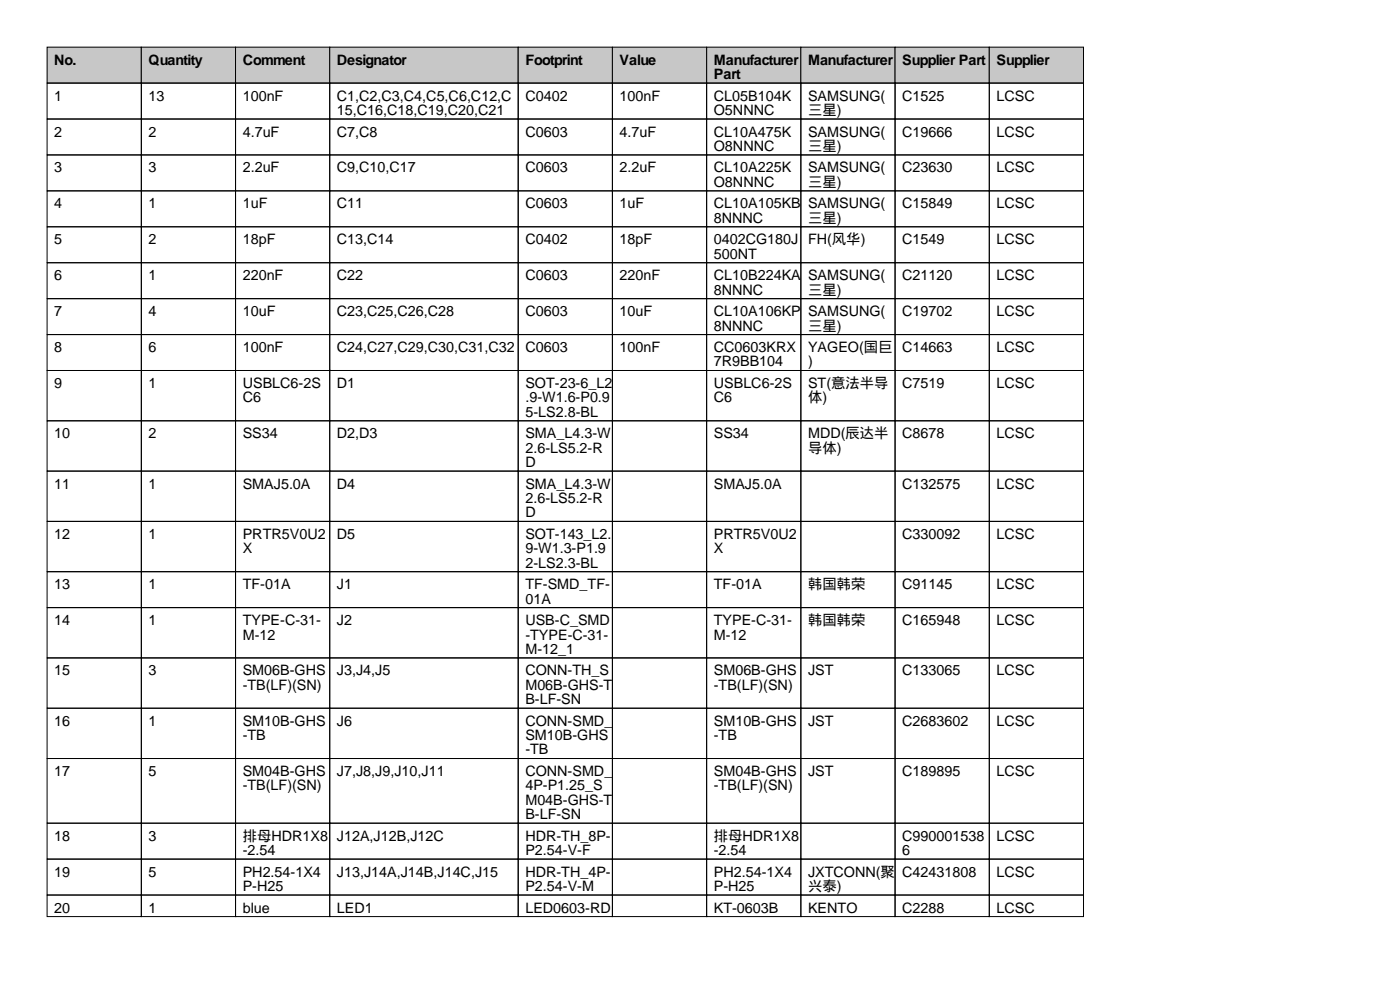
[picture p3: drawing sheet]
<svg xmlns="http://www.w3.org/2000/svg" width="297mm" height="210mm" viewBox="0 0 297 210" stroke-linecap="round" stroke-linejoin="round" font-family="sans-serif">
<defs><g id="words">
<g font-size="3">
<text x="11.5" y="13.7">No.</text>
<text x="31.5" y="13.7">Quantity</text>
<text x="51.5" y="13.7">Comment</text>
<text x="71.5" y="13.7">Designator</text>
<text x="111.5" y="13.7">Footprint</text>
<text x="131.5" y="13.7">Value</text>
<text x="151.5" y="13.7">Manufacturer</text>
<text x="151.5" y="16.8">Part</text>
<text x="171.5" y="13.7">Manufacturer</text>
<text x="191.5" y="13.7">Supplier Part</text>
<text x="211.5" y="13.7">Supplier</text>
<text x="11.5" y="21.3">1</text>
<text x="31.5" y="21.3">13</text>
<text x="51.5" y="21.3">100nF</text>
<text x="71.5" y="21.3">C1,C2,C3,C4,C5,C6,C12,C</text>
<text x="111.5" y="21.3">C0402</text>
<text x="131.5" y="21.3">100nF</text>
<text x="151.5" y="21.3">CL05B104K</text>
<text x="171.5" y="21.3">SAMSUNG(</text>
<text x="191.5" y="21.3">C1525</text>
<text x="211.5" y="21.3">LCSC</text>
<text x="11.5" y="29">2</text>
<text x="31.5" y="29">2</text>
<text x="51.5" y="29">4.7uF</text>
<text x="71.5" y="24.4">15,C16,C18,C19,C20,C21</text>
<text x="71.5" y="29">C7,C8</text>
<text x="111.5" y="29">C0603</text>
<text x="131.5" y="29">4.7uF</text>
<text x="151.5" y="24.4">O5NNNC</text>
<text x="151.5" y="29">CL10A475K</text>
<text x="171.5" y="24.4">三星)</text>
<text x="171.5" y="29">SAMSUNG(</text>
<text x="191.5" y="29">C19666</text>
<text x="211.5" y="29">LCSC</text>
<text x="151.5" y="32">O8NNNC</text>
<text x="171.5" y="32">三星)</text>
<text x="11.5" y="36.6">3</text>
<text x="31.5" y="36.6">3</text>
<text x="51.5" y="36.6">2.2uF</text>
<text x="71.5" y="36.6">C9,C10,C17</text>
<text x="111.5" y="36.6">C0603</text>
<text x="131.5" y="36.6">2.2uF</text>
<text x="151.5" y="36.6">CL10A225K</text>
<text x="151.5" y="39.6">O8NNNC</text>
<text x="171.5" y="36.6">SAMSUNG(</text>
<text x="171.5" y="39.6">三星)</text>
<text x="191.5" y="36.6">C23630</text>
<text x="211.5" y="36.6">LCSC</text>
<text x="11.5" y="44.2">4</text>
<text x="31.5" y="44.2">1</text>
<text x="51.5" y="44.2">1uF</text>
<text x="71.5" y="44.2">C11</text>
<text x="111.5" y="44.2">C0603</text>
<text x="131.5" y="44.2">1uF</text>
<text x="151.5" y="44.2">CL10A105KB</text>
<text x="151.5" y="47.2">8NNNC</text>
<text x="171.5" y="44.2">SAMSUNG(</text>
<text x="171.5" y="47.2">三星)</text>
<text x="191.5" y="44.2">C15849</text>
<text x="211.5" y="44.2">LCSC</text>
<text x="11.5" y="51.8">5</text>
<text x="31.5" y="51.8">2</text>
<text x="51.5" y="51.8">18pF</text>
<text x="71.5" y="51.8">C13,C14</text>
<text x="111.5" y="51.8">C0402</text>
<text x="131.5" y="51.8">18pF</text>
<text x="151.5" y="51.8">0402CG180J</text>
<text x="171.5" y="51.8">FH(风华)</text>
<text x="191.5" y="51.8">C1549</text>
<text x="211.5" y="51.8">LCSC</text>
<text x="11.5" y="59.4">6</text>
<text x="31.5" y="59.4">1</text>
<text x="51.5" y="59.4">220nF</text>
<text x="71.5" y="59.4">C22</text>
<text x="111.5" y="59.4">C0603</text>
<text x="131.5" y="59.4">220nF</text>
<text x="151.5" y="54.9">500NT</text>
<text x="151.5" y="59.4">CL10B224KA</text>
<text x="171.5" y="59.4">SAMSUNG(</text>
<text x="191.5" y="59.4">C21120</text>
<text x="211.5" y="59.4">LCSC</text>
<text x="151.5" y="62.5">8NNNC</text>
<text x="171.5" y="62.5">三星)</text>
<text x="11.5" y="67.1">7</text>
<text x="31.5" y="67.1">4</text>
<text x="51.5" y="67.1">10uF</text>
<text x="71.5" y="67.1">C23,C25,C26,C28</text>
<text x="111.5" y="67.1">C0603</text>
<text x="131.5" y="67.1">10uF</text>
<text x="151.5" y="67.1">CL10A106KP</text>
<text x="151.5" y="70.1">8NNNC</text>
<text x="171.5" y="67.1">SAMSUNG(</text>
<text x="171.5" y="70.1">三星)</text>
<text x="191.5" y="67.1">C19702</text>
<text x="211.5" y="67.1">LCSC</text>
<text x="11.5" y="74.7">8</text>
<text x="31.5" y="74.7">6</text>
<text x="51.5" y="74.7">100nF</text>
<text x="71.5" y="74.7">C24,C27,C29,C30,C31,C32</text>
<text x="111.5" y="74.7">C0603</text>
<text x="131.5" y="74.7">100nF</text>
<text x="151.5" y="74.7">CC0603KRX</text>
<text x="151.5" y="77.7">7R9BB104</text>
<text x="171.5" y="74.7">YAGEO(国巨</text>
<text x="171.5" y="77.7">)</text>
<text x="191.5" y="74.7">C14663</text>
<text x="211.5" y="74.7">LCSC</text>
<text x="11.5" y="82.3">9</text>
<text x="31.5" y="82.3">1</text>
<text x="51.5" y="82.3">USBLC6-2S</text>
<text x="71.5" y="82.3">D1</text>
<text x="111.5" y="82.3">SOT-23-6_L2</text>
<text x="151.5" y="82.3">USBLC6-2S</text>
<text x="171.5" y="82.3">ST(意法半导</text>
<text x="191.5" y="82.3">C7519</text>
<text x="211.5" y="82.3">LCSC</text>
<text x="51.5" y="85.3">C6</text>
<text x="111.5" y="85.3">.9-W1.6-P0.9</text>
<text x="111.5" y="88.4">5-LS2.8-BL</text>
<text x="151.5" y="85.3">C6</text>
<text x="171.5" y="85.3">体)</text>
<text x="11.5" y="93">10</text>
<text x="31.5" y="93">2</text>
<text x="51.5" y="93">SS34</text>
<text x="71.5" y="93">D2,D3</text>
<text x="111.5" y="93">SMA_L4.3-W</text>
<text x="151.5" y="93">SS34</text>
<text x="171.5" y="93">MDD(辰达半</text>
<text x="191.5" y="93">C8678</text>
<text x="211.5" y="93">LCSC</text>
<text x="111.5" y="96">2.6-LS5.2-R</text>
<text x="111.5" y="99.1">D</text>
<text x="171.5" y="96">导体)</text>
<text x="11.5" y="103.6">11</text>
<text x="31.5" y="103.6">1</text>
<text x="51.5" y="103.6">SMAJ5.0A</text>
<text x="71.5" y="103.6">D4</text>
<text x="111.5" y="103.6">SMA_L4.3-W</text>
<text x="111.5" y="106.7">2.6-LS5.2-R</text>
<text x="151.5" y="103.6">SMAJ5.0A</text>
<text x="191.5" y="103.6">C132575</text>
<text x="211.5" y="103.6">LCSC</text>
<text x="111.5" y="109.7">D</text>
<text x="11.5" y="114.3">12</text>
<text x="31.5" y="114.3">1</text>
<text x="51.5" y="114.3">PRTR5V0U2</text>
<text x="51.5" y="117.4">X</text>
<text x="71.5" y="114.3">D5</text>
<text x="111.5" y="114.3">SOT-143_L2.</text>
<text x="111.5" y="117.4">9-W1.3-P1.9</text>
<text x="151.5" y="114.3">PRTR5V0U2</text>
<text x="151.5" y="117.4">X</text>
<text x="191.5" y="114.3">C330092</text>
<text x="211.5" y="114.3">LCSC</text>
<text x="11.5" y="125">13</text>
<text x="31.5" y="125">1</text>
<text x="51.5" y="125">TF-01A</text>
<text x="71.5" y="125">J1</text>
<text x="111.5" y="120.4">2-LS2.3-BL</text>
<text x="111.5" y="125">TF-SMD_TF-</text>
<text x="151.5" y="125">TF-01A</text>
<text x="171.5" y="125">韩国韩荣</text>
<text x="191.5" y="125">C91145</text>
<text x="211.5" y="125">LCSC</text>
<text x="111.5" y="128">01A</text>
<text x="11.5" y="132.6">14</text>
<text x="31.5" y="132.6">1</text>
<text x="51.5" y="132.6">TYPE-C-31-</text>
<text x="51.5" y="135.6">M-12</text>
<text x="71.5" y="132.6">J2</text>
<text x="111.5" y="132.6">USB-C_SMD</text>
<text x="111.5" y="135.6">-TYPE-C-31-</text>
<text x="151.5" y="132.6">TYPE-C-31-</text>
<text x="151.5" y="135.6">M-12</text>
<text x="171.5" y="132.6">韩国韩荣</text>
<text x="191.5" y="132.6">C165948</text>
<text x="211.5" y="132.6">LCSC</text>
<text x="11.5" y="143.3">15</text>
<text x="31.5" y="143.3">3</text>
<text x="51.5" y="143.3">SM06B-GHS</text>
<text x="71.5" y="143.3">J3,J4,J5</text>
<text x="111.5" y="138.7">M-12_1</text>
<text x="111.5" y="143.3">CONN-TH_S</text>
<text x="151.5" y="143.3">SM06B-GHS</text>
<text x="171.5" y="143.3">JST</text>
<text x="191.5" y="143.3">C133065</text>
<text x="211.5" y="143.3">LCSC</text>
<text x="51.5" y="146.3">-TB(LF)(SN)</text>
<text x="111.5" y="146.3">M06B-GHS-T</text>
<text x="111.5" y="149.4">B-LF-SN</text>
<text x="151.5" y="146.3">-TB(LF)(SN)</text>
<text x="11.5" y="153.9">16</text>
<text x="31.5" y="153.9">1</text>
<text x="51.5" y="153.9">SM10B-GHS</text>
<text x="71.5" y="153.9">J6</text>
<text x="111.5" y="153.9">CONN-SMD_</text>
<text x="151.5" y="153.9">SM10B-GHS</text>
<text x="171.5" y="153.9">JST</text>
<text x="191.5" y="153.9">C2683602</text>
<text x="211.5" y="153.9">LCSC</text>
<text x="51.5" y="157">-TB</text>
<text x="111.5" y="157">SM10B-GHS</text>
<text x="111.5" y="160">-TB</text>
<text x="151.5" y="157">-TB</text>
<text x="11.5" y="164.6">17</text>
<text x="31.5" y="164.6">5</text>
<text x="51.5" y="164.6">SM04B-GHS</text>
<text x="51.5" y="167.6">-TB(LF)(SN)</text>
<text x="71.5" y="164.6">J7,J8,J9,J10,J11</text>
<text x="111.5" y="164.6">CONN-SMD_</text>
<text x="111.5" y="167.6">4P-P1.25_S</text>
<text x="151.5" y="164.6">SM04B-GHS</text>
<text x="151.5" y="167.6">-TB(LF)(SN)</text>
<text x="171.5" y="164.6">JST</text>
<text x="191.5" y="164.6">C189895</text>
<text x="211.5" y="164.6">LCSC</text>
<text x="111.5" y="170.7">M04B-GHS-T</text>
<text x="111.5" y="173.7">B-LF-SN</text>
<text x="11.5" y="178.3">18</text>
<text x="31.5" y="178.3">3</text>
<text x="51.5" y="178.3">排母HDR1X8</text>
<text x="71.5" y="178.3">J12A,J12B,J12C</text>
<text x="111.5" y="178.3">HDR-TH_8P-</text>
<text x="151.5" y="178.3">排母HDR1X8</text>
<text x="191.5" y="178.3">C990001538</text>
<text x="211.5" y="178.3">LCSC</text>
<text x="11.5" y="185.9">19</text>
<text x="31.5" y="185.9">5</text>
<text x="51.5" y="181.4">-2.54</text>
<text x="51.5" y="185.9">PH2.54-1X4</text>
<text x="71.5" y="185.9">J13,J14A,J14B,J14C,J15</text>
<text x="111.5" y="181.4">P2.54-V-F</text>
<text x="111.5" y="185.9">HDR-TH_4P-</text>
<text x="151.5" y="181.4">-2.54</text>
<text x="151.5" y="185.9">PH2.54-1X4</text>
<text x="171.5" y="185.9">JXTCONN(聚</text>
<text x="191.5" y="181.4">6</text>
<text x="191.5" y="185.9">C42431808</text>
<text x="211.5" y="185.9">LCSC</text>
<text x="51.5" y="189">P-H25</text>
<text x="111.5" y="189">P2.54-V-M</text>
<text x="151.5" y="189">P-H25</text>
<text x="171.5" y="189">兴泰)</text>
<text x="11.5" y="193.6">20</text>
<text x="31.5" y="193.6">1</text>
<text x="51.5" y="193.6">blue</text>
<text x="71.5" y="193.6">LED1</text>
<text x="111.5" y="193.6">LED0603-RD</text>
<text x="151.5" y="193.6">KT-0603B</text>
<text x="171.5" y="193.6">KENTO</text>
<text x="191.5" y="193.6">C2288</text>
<text x="211.5" y="193.6">LCSC</text>
</g>
</g></defs>
<g fill="#c7c7c7" stroke="#000" stroke-width=".21">
<path d="M10 10h20v7.6h-20z"/>
<path d="M30 10h20v7.6h-20z"/>
<path d="M50 10h20v7.6h-20z"/>
<path d="M70 10h40v7.6h-40z"/>
<path d="M110 10h20v7.6h-20z"/>
<path d="M130 10h20v7.6h-20z"/>
<path d="M150 10h20v7.6h-20z"/>
<path d="M170 10h20v7.6h-20z"/>
<path d="M190 10h20v7.6h-20z"/>
<path d="M210 10h20v7.6h-20z"/>
</g>
<g fill="none" stroke="#000" stroke-width=".21">
<path d="M10 17.6h20v7.6h-20zM30 17.6h20v7.6h-20zM50 17.6h20v7.6h-20zM70 17.6h40v7.6h-40zM110 17.6h20v7.6h-20zM130 17.6h20v7.6h-20zM150 17.6h20v7.6h-20zM170 17.6h20v7.6h-20zM190 17.6h20v7.6h-20zM210 17.6h20v7.6h-20zM10 25.2h20v7.7h-20zM10 32.9h20v7.6h-20z"/>
<path d="M30 25.2h20v7.7h-20zM30 32.9h20v7.6h-20zM50 25.2h20v7.7h-20zM50 32.9h20v7.6h-20zM70 25.2h40v7.7h-40zM70 32.9h40v7.6h-40zM110 25.2h20v7.7h-20zM110 32.9h20v7.6h-20zM130 25.2h20v7.7h-20zM130 32.9h20v7.6h-20zM150 25.2h20v7.7h-20zM150 32.9h20v7.6h-20z"/>
<path d="M170 25.2h20v7.7h-20zM170 32.9h20v7.6h-20zM190 25.2h20v7.7h-20zM190 32.9h20v7.6h-20zM210 25.2h20v7.7h-20zM210 32.9h20v7.6h-20zM10 40.5h20v7.6h-20zM10 48.1h20v7.6h-20zM10 55.7h20v7.6h-20zM30 40.5h20v7.6h-20zM30 48.1h20v7.6h-20zM30 55.7h20v7.6h-20z"/>
<path d="M50 40.5h20v7.6h-20zM50 48.1h20v7.6h-20zM50 55.7h20v7.6h-20zM70 40.5h40v7.6h-40zM70 48.1h40v7.6h-40zM70 55.7h40v7.6h-40zM110 40.5h20v7.6h-20zM110 48.1h20v7.6h-20zM110 55.7h20v7.6h-20zM130 40.5h20v7.6h-20zM130 48.1h20v7.6h-20zM130 55.7h20v7.6h-20z"/>
<path d="M150 40.5h20v7.6h-20zM150 48.1h20v7.6h-20zM150 55.7h20v7.6h-20zM170 40.5h20v7.6h-20zM170 48.1h20v7.6h-20zM170 55.7h20v7.6h-20zM190 40.5h20v7.6h-20zM190 48.1h20v7.6h-20zM190 55.7h20v7.6h-20zM210 40.5h20v7.6h-20zM210 48.1h20v7.6h-20zM210 55.7h20v7.6h-20z"/>
<path d="M10 63.3h20v7.7h-20zM10 71h20v7.6h-20zM10 78.6h20v10.6h-20zM30 63.3h20v7.7h-20zM30 71h20v7.6h-20zM30 78.6h20v10.6h-20zM50 63.3h20v7.7h-20zM50 71h20v7.6h-20zM50 78.6h20v10.6h-20zM70 63.3h40v7.7h-40zM70 71h40v7.6h-40zM70 78.6h40v10.6h-40z"/>
<path d="M110 63.3h20v7.7h-20zM110 71h20v7.6h-20zM110 78.6h20v10.6h-20zM130 63.3h20v7.7h-20zM130 71h20v7.6h-20zM130 78.6h20v10.6h-20zM150 63.3h20v7.7h-20zM150 71h20v7.6h-20zM150 78.6h20v10.6h-20zM170 63.3h20v7.7h-20zM170 71h20v7.6h-20zM170 78.6h20v10.6h-20z"/>
<path d="M190 63.3h20v7.7h-20zM190 71h20v7.6h-20zM190 78.6h20v10.6h-20zM210 63.3h20v7.7h-20zM210 71h20v7.6h-20zM210 78.6h20v10.6h-20zM10 89.2h20v10.7h-20zM10 99.9h20v10.7h-20zM30 89.2h20v10.7h-20zM30 99.9h20v10.7h-20zM50 89.2h20v10.7h-20zM50 99.9h20v10.7h-20z"/>
<path d="M70 89.2h40v10.7h-40zM70 99.9h40v10.7h-40zM110 89.2h20v10.7h-20zM110 99.9h20v10.7h-20zM130 89.2h20v10.7h-20zM130 99.9h20v10.7h-20zM150 89.2h20v10.7h-20zM150 99.9h20v10.7h-20zM170 89.2h20v10.7h-20zM170 99.9h20v10.7h-20zM190 89.2h20v10.7h-20zM190 99.9h20v10.7h-20z"/>
<path d="M210 89.2h20v10.7h-20zM210 99.9h20v10.7h-20zM10 110.6h20v10.7h-20zM30 110.6h20v10.7h-20zM50 110.6h20v10.7h-20zM70 110.6h40v10.7h-40zM110 110.6h20v10.7h-20zM130 110.6h20v10.7h-20zM150 110.6h20v10.7h-20zM170 110.6h20v10.7h-20zM190 110.6h20v10.7h-20zM210 110.6h20v10.7h-20z"/>
<path d="M10 121.3h20v7.6h-20zM10 128.9h20v10.6h-20zM10 139.5h20v10.7h-20zM30 121.3h20v7.6h-20zM30 128.9h20v10.6h-20zM30 139.5h20v10.7h-20zM50 121.3h20v7.6h-20zM50 128.9h20v10.6h-20zM50 139.5h20v10.7h-20zM70 121.3h40v7.6h-40zM70 128.9h40v10.6h-40zM70 139.5h40v10.7h-40z"/>
<path d="M110 121.3h20v7.6h-20zM110 128.9h20v10.6h-20zM110 139.5h20v10.7h-20zM130 121.3h20v7.6h-20zM130 128.9h20v10.6h-20zM130 139.5h20v10.7h-20zM150 121.3h20v7.6h-20zM150 128.9h20v10.6h-20zM150 139.5h20v10.7h-20zM170 121.3h20v7.6h-20zM170 128.9h20v10.6h-20zM170 139.5h20v10.7h-20z"/>
<path d="M190 121.3h20v7.6h-20zM190 128.9h20v10.6h-20zM190 139.5h20v10.7h-20zM210 121.3h20v7.6h-20zM210 128.9h20v10.6h-20zM210 139.5h20v10.7h-20zM10 150.2h20v10.7h-20zM30 150.2h20v10.7h-20zM50 150.2h20v10.7h-20zM70 150.2h40v10.7h-40zM110 150.2h20v10.7h-20zM130 150.2h20v10.7h-20z"/>
<path d="M150 150.2h20v10.7h-20zM170 150.2h20v10.7h-20zM190 150.2h20v10.7h-20zM210 150.2h20v10.7h-20zM10 160.9h20v13.7h-20zM10 174.6h20v7.6h-20zM30 160.9h20v13.7h-20zM30 174.6h20v7.6h-20zM50 160.9h20v13.7h-20zM50 174.6h20v7.6h-20zM70 160.9h40v13.7h-40zM70 174.6h40v7.6h-40z"/>
<path d="M110 160.9h20v13.7h-20zM110 174.6h20v7.6h-20zM130 160.9h20v13.7h-20zM130 174.6h20v7.6h-20zM150 160.9h20v13.7h-20zM150 174.6h20v7.6h-20zM170 160.9h20v13.7h-20zM170 174.6h20v7.6h-20zM190 160.9h20v13.7h-20zM190 174.6h20v7.6h-20zM210 160.9h20v13.7h-20zM210 174.6h20v7.6h-20z"/>
<path d="M10 182.2h20v7.6h-20zM10 189.8h20v4.6h-20zM30 182.2h20v7.6h-20zM30 189.8h20v4.6h-20zM50 182.2h20v7.6h-20zM50 189.8h20v4.6h-20zM70 182.2h40v7.6h-40zM70 189.8h40v4.6h-40zM110 182.2h20v7.6h-20zM110 189.8h20v4.6h-20zM130 182.2h20v7.6h-20zM130 189.8h20v4.6h-20z"/>
<path d="M150 182.2h20v7.6h-20zM150 189.8h20v4.6h-20zM170 182.2h20v7.6h-20zM170 189.8h20v4.6h-20zM190 182.2h20v7.6h-20zM190 189.8h20v4.6h-20zM210 182.2h20v7.6h-20zM210 189.8h20v4.6h-20z"/>
</g>
<use href="#words"/>
</svg>
